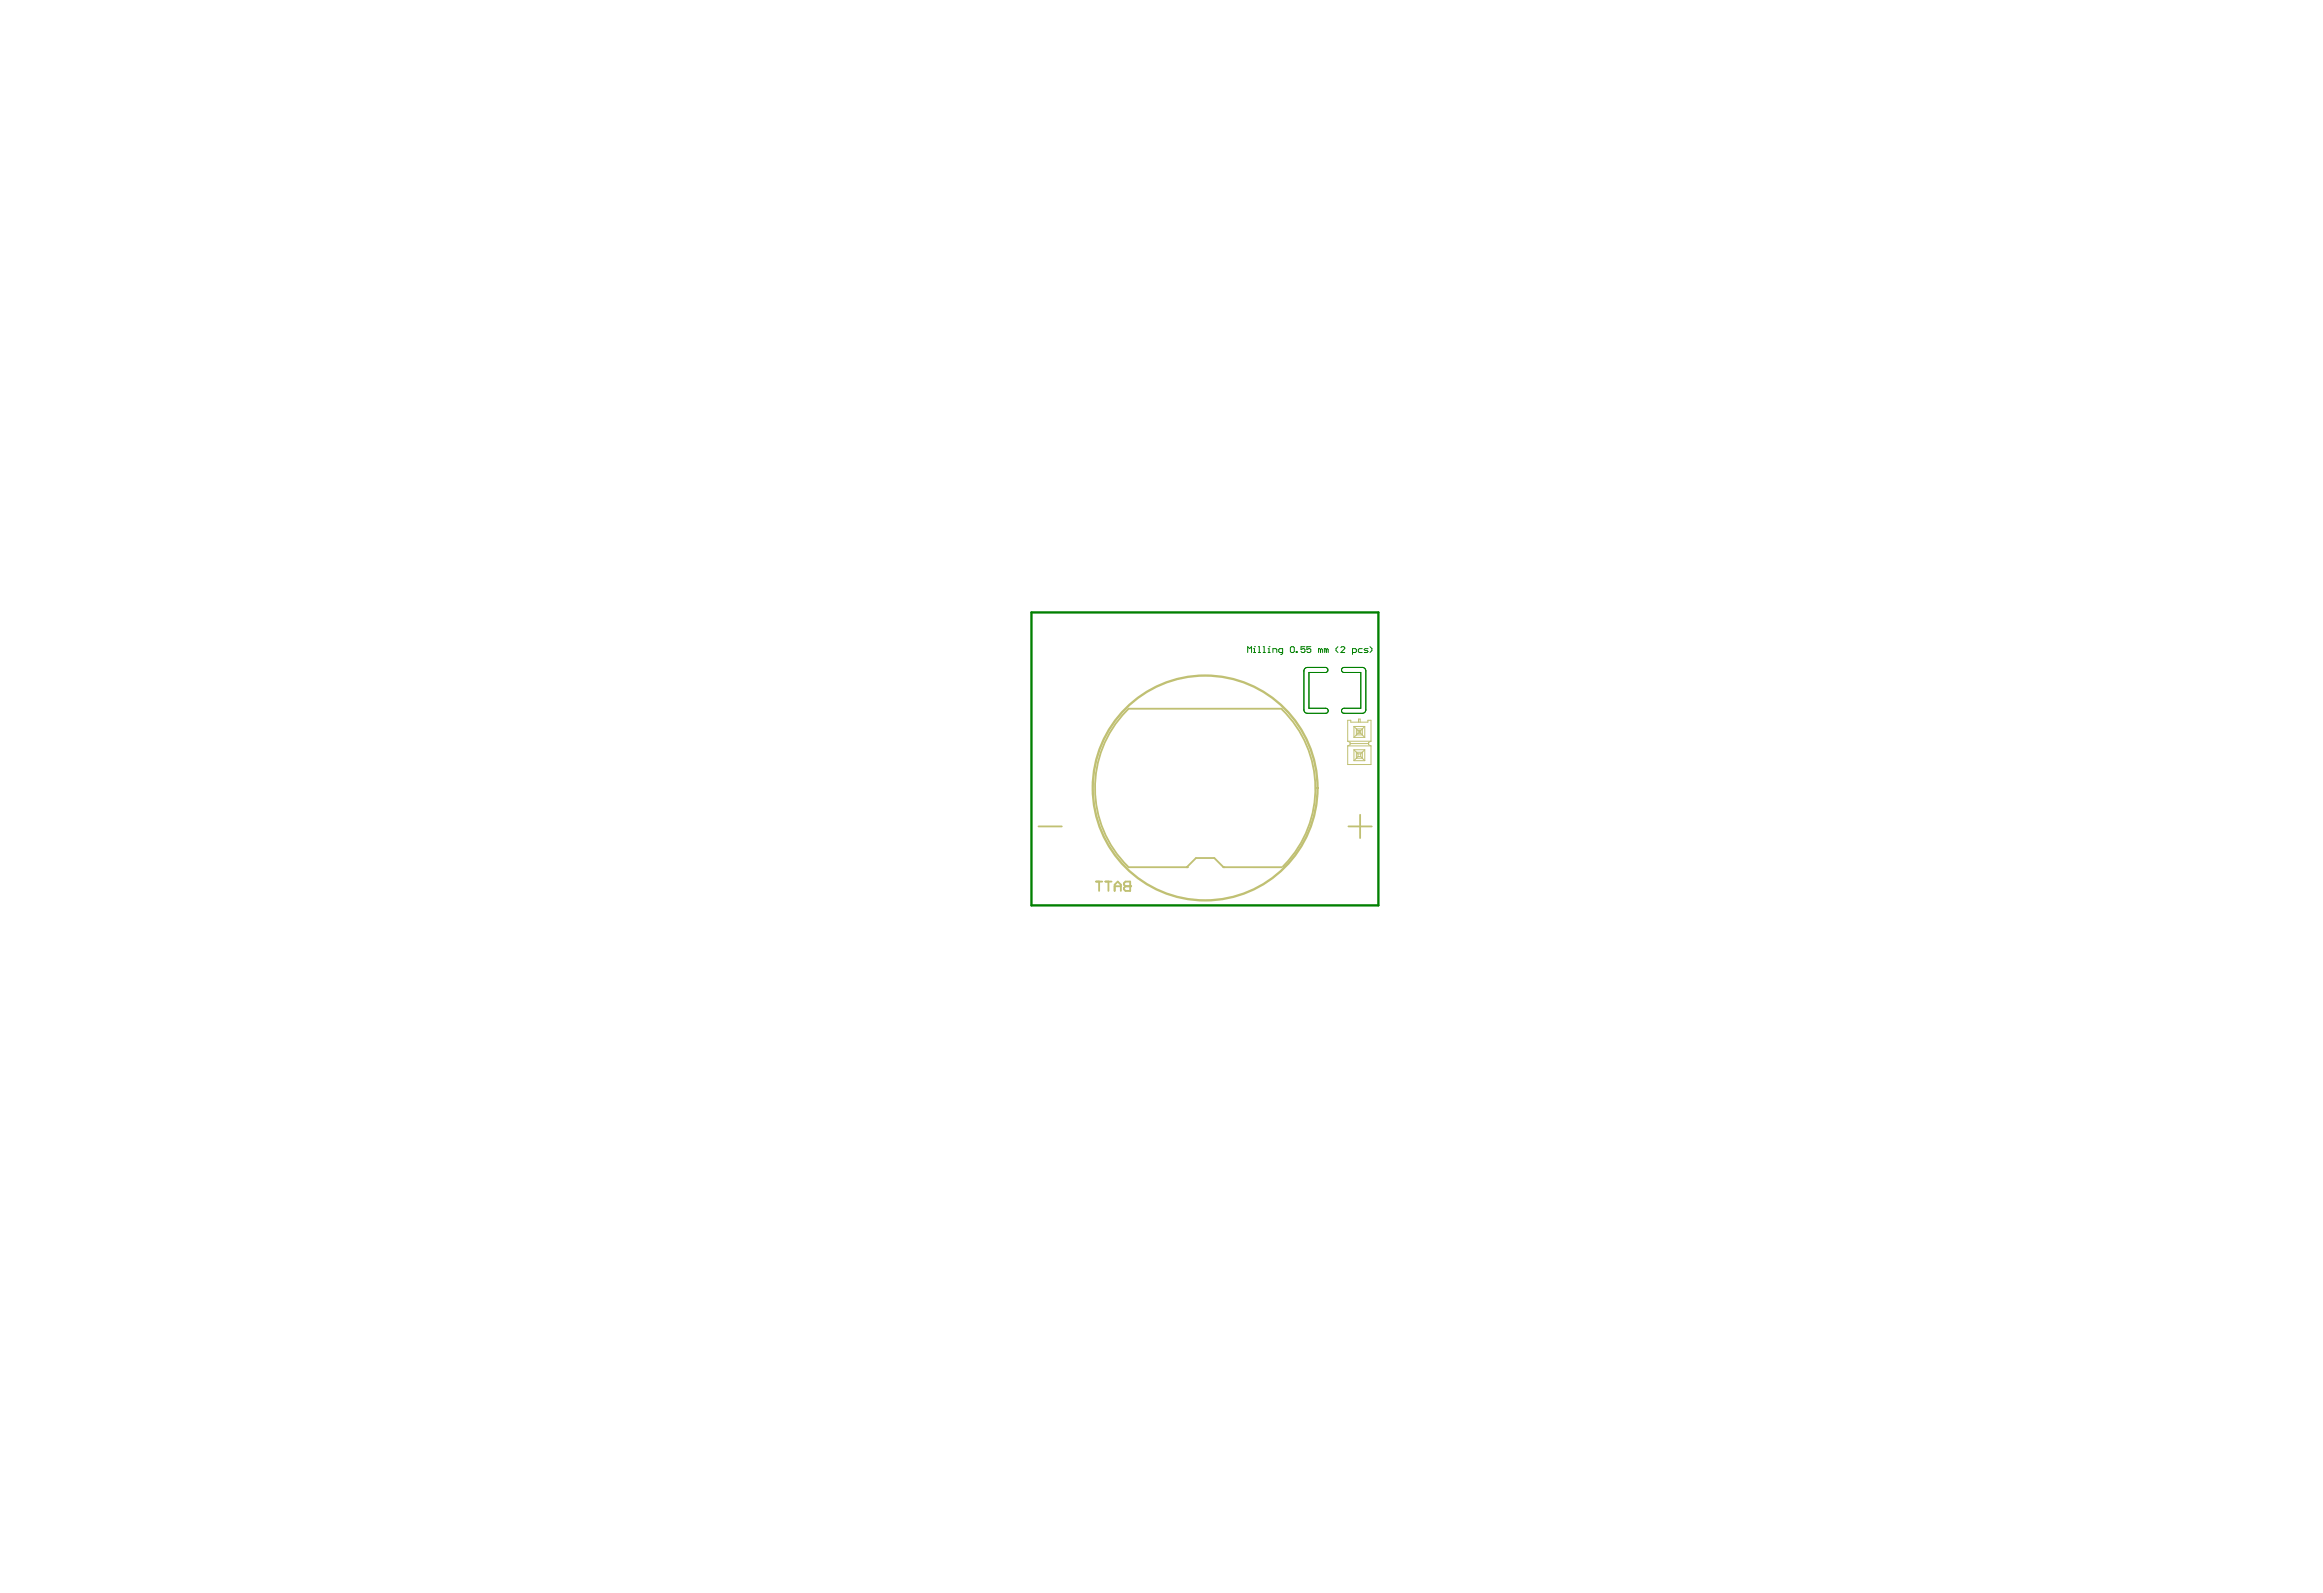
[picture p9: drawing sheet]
<svg xmlns="http://www.w3.org/2000/svg" width="843mm" height="578mm" viewBox="0 0 843 578" stroke-linecap="round" stroke-linejoin="round" font-family="sans-serif">
<g fill="none" stroke="#008000" stroke-width=".36">
<path d="M452.7 236.7v-2.1l.7 .7 .7-.7v2.1M454.8 236.7h.7M454.8 235.3h.3v1.4M455.1 234.6h.1M456.5 236.7h.7M456.5 234.6h.4v2.1M458.3 236.7h.7M458.3 234.6h.3v2.1M460.1 236.7h.7M460.1 235.3h.3v1.4M460.4 234.6h.1M461.8 236.7v-1.4h1.1l.3 .3v1.1"/>
<path d="M465.3 236.7h-1l-.4-.4v-.7l.4-.3h1v1.7l-.7 .4M468.2 234.9l.3-.3h.7l.4 .3v1.4l-.4 .4h-.7l-.3-.4zM470.3 236.3h.3v.4h-.3zM473.4 234.6h-1.4v1l.7-.3 .7 .3v.7l-.3 .4h-.7l-.4-.4M475.5 234.6h-1.4v1l.7-.3 .7 .3v.7l-.3 .4h-.7l-.4-.4M479.1 235.6l-.7-.3v1.4M479.1 235.6v1.1M479.1 235.6l.3-.3 .4 .3v1.1M481.2 235.6l-.7-.3v1.4M481.2 235.6v1.1M481.2 235.6l.3-.3 .4 .3v1.1M485.4 234.6l-.7 .7v.7l.7 .7"/>
<path d="M486.5 234.9l.3-.3h.7l.4 .3v.4l-1.4 1.4h1.4M490.7 236.7h1l.4-.4v-.7l-.4-.3h-1v2.1M494.2 235.3h-1l-.4 .3v.7l.4 .4h1M496.3 235.3h-1l-.4 .3 .4 .4h.7l.3 .3-.3 .4h-1.1M497 234.6l.7 .7v.7l-.7 .7M481.7 243l-.2-.6-.5-.3h-6.7l-.7 .3-.5 1v14.5l.5 .6 .7 .3h6.7a.92 .92 0 0 0 .9-1 .92 .92 0 0 0-.9-.9h-6.1v-13h6.1M481.7 243.1l-.2 .6-.6 .2M487 242.4l.6-.3h6.7l1 .5 .2 .8v14.5l-.5 .6-.7 .3h-6.7a.92 .92 0 0 1-.9-1 .92 .92 0 0 1 .9-.9h6.1v-13h-6.4l-.6-.9z"/>
</g>
<path d="M374.2 222.2h125.9v106.2h-125.9z" fill="none" stroke="#008000" stroke-width=".84"/>
<g fill="#c0c073">
<circle cx="430.6" cy="314.6" r=".33"/>
<circle cx="443.9" cy="314.6" r=".33"/>
</g>
<path d="M409.4 257.1h55.7M376.8 299.8h8.4M489.2 299.8h8.5M493.5 295.6v8.4M409.4 314.6h21.2l3.3-3.4h6.7l3.3 3.4h21.2" fill="none" stroke="#c0c073" stroke-width=".66"/>
<g fill="none" stroke="#c0c073" stroke-width=".36">
<path d="M488.9 268.9l.9 .4v.9l-.9 .4M488.9 268.9v-7.6h1.2v.7h6.2v-.7h1.1v7.6M488.9 270.6v6.7h8.5v-6.7M488.9 270.6h8.5M488.9 268.9h8.5M489.8 269.7h6.7M491.2 263.5v4M491.2 272v3.9M491.2 272l.9 .9M491.2 263.5l1.5 1.5M491.2 272h3.9M491.2 275.9h3.9"/>
<path d="M491.2 263.5h3.9M491.2 267.5h3.9M492.1 272.9v2.1h2.2M492.1 272.9h2.2v2.1M492.1 272.9l.6 .6M492.1 266.6h2.2M492.1 266.6l-.9 .9M492.7 274.4l-1.5 1.5M492.7 266l-.6 .6M492.7 265v1M492.7 273.5v.9M492.7 274.4h1"/>
<path d="M492.7 273.5h1M492.7 265h1M492.7 266h1M492.9 262v-1.2h.6v1.2M492.9 265.5h.5M493.2 265.2v.6M493.7 266l.6 .6M493.7 265v1M493.7 273.5v.9M493.7 274.4l.6 .6M494.2 275l.9 .9M494.2 266.6l.9 .9"/>
<path d="M494.3 264.4h-2.2v2.2M494.3 264.4v2.2M494.3 264.4l-.6 .6M495.1 272l-1.4 1.5M495.1 263.5v4M495.1 272v3.9M495.1 263.5l-.9 .9M497.4 268.9l-.9 .4v.9l.9 .4"/>
</g>
<path d="M410 319.8v3.4h-1.7l-.5-.6v-.6l.5-.5h1.7" fill="none" stroke="#c0c073" stroke-width=".68"/>
<circle cx="410" cy="321.5" r=".34" fill="#c0c073"/>
<path d="M397.6 319.8h2.3M398.8 319.8v3.4M401 319.8h2.3M402.1 319.8v3.4M410 319.8h-1.7l-.5 .6v.5l.5 .6h1.7M404.4 321.5h2.2M404.4 323.2v-2.3l1.1-1.1 1.1 1.1v2.3" fill="none" stroke="#c0c073" stroke-width=".68"/>
<path d="M409.3 257.3a39.9 39.9 0 0 0 0 57M465.1 257.3a39.9 39.9 0 0 1 .3 57" fill="none" stroke="#c0c073" stroke-width=".66"/>
<circle cx="437.2" cy="285.8" r="40.8" fill="none" stroke="#c0c073" stroke-width=".84"/>
</svg>
